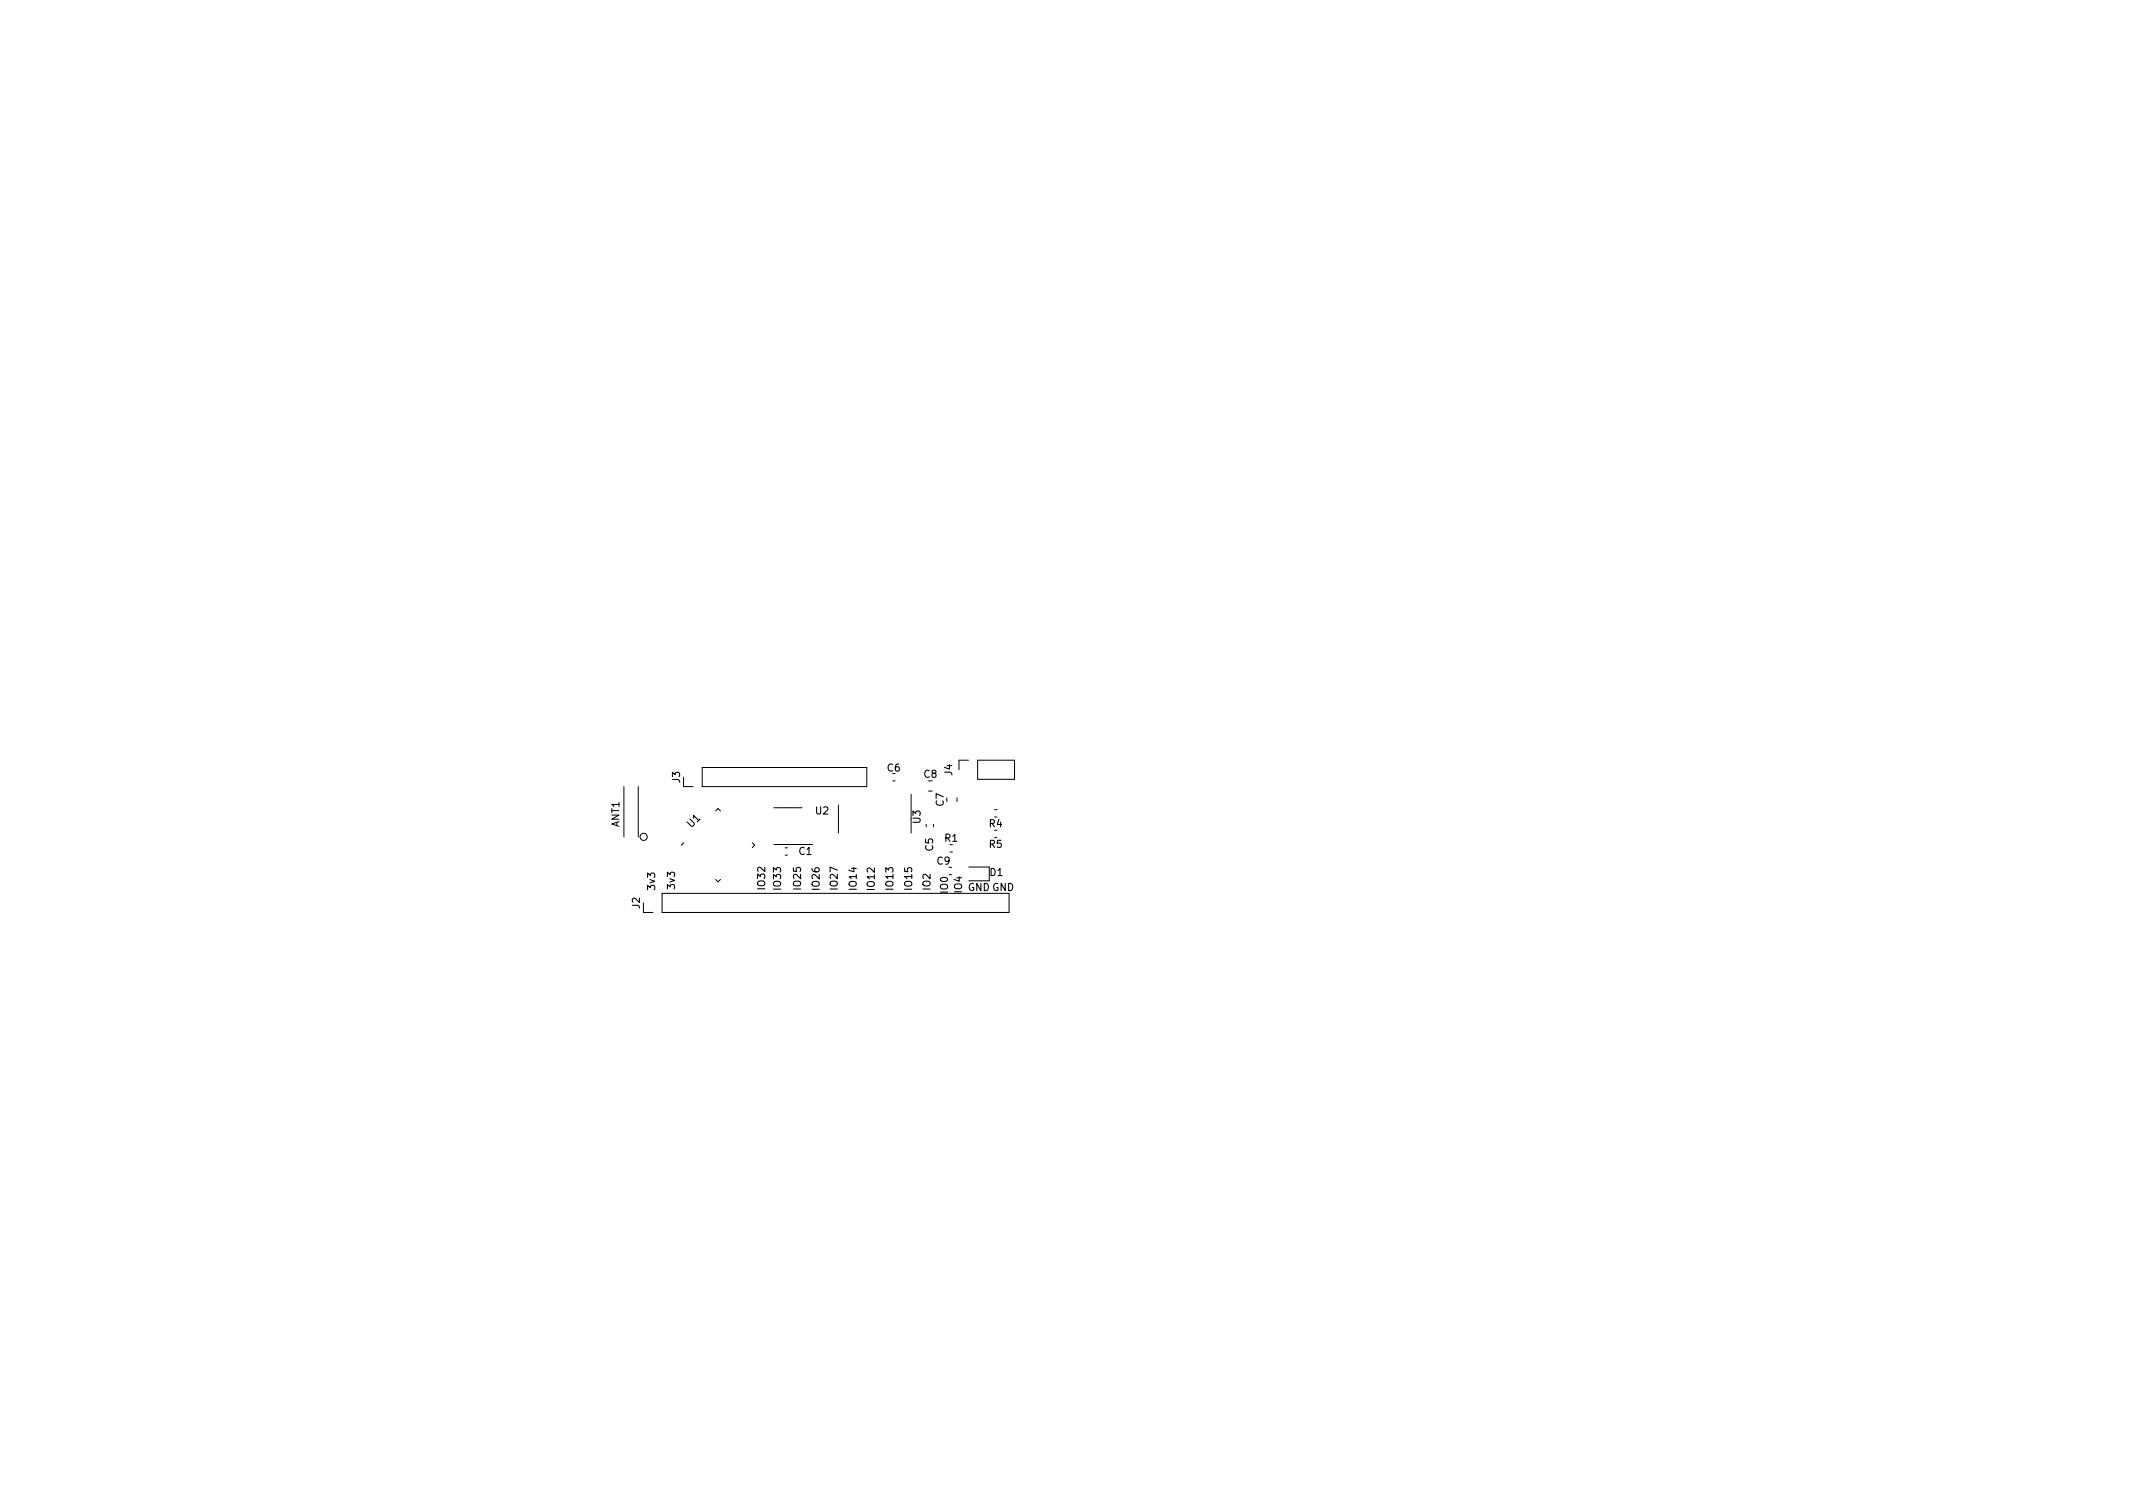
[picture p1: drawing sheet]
<svg xmlns="http://www.w3.org/2000/svg" width="297mm" height="210mm" viewBox="0 0 297 210" stroke-linecap="round" stroke-linejoin="round" font-family="sans-serif">
<defs><g id="words">
<g font-size="1.4">
<text x="123.6" y="107.4">C6</text>
<text x="132.6" y="108" transform="rotate(-90 132.6 108)">J4</text>
<text x="94.7" y="109" transform="rotate(-90 94.7 109)">J3</text>
<text x="113.6" y="113.4">U2</text>
<text x="128.7" y="108.3">C8</text>
<text x="131.4" y="112.2" transform="rotate(-90 131.4 112.2)">C7</text>
<text x="86.2" y="115.2" transform="rotate(-90 86.2 115.2)">ANT1</text>
<text x="96.3" y="115.3" transform="rotate(-45 96.3 115.3)">U1</text>
<text x="111.3" y="119">C1</text>
<text x="128.2" y="114.6" transform="rotate(-90 128.2 114.6)">U3</text>
<text x="129.9" y="118.5" transform="rotate(-90 129.9 118.5)">C5</text>
<text x="131.6" y="117.2">R1</text>
<text x="137.8" y="118.1">R5</text>
<text x="137.8" y="115.2">R4</text>
<text x="91.2" y="123.9" transform="rotate(-90 91.2 123.9)">3v3</text>
<text x="94" y="123.8" transform="rotate(-90 94 123.8)">3v3</text>
<text x="106.5" y="123.8" transform="rotate(-90 106.5 123.8)">IO32</text>
<text x="108.8" y="123.8" transform="rotate(-90 108.8 123.8)">IO33</text>
<text x="111.5" y="123.8" transform="rotate(-90 111.5 123.8)">IO25</text>
<text x="114.1" y="123.9" transform="rotate(-90 114.1 123.9)">IO26</text>
<text x="116.7" y="123.8" transform="rotate(-90 116.7 123.8)">IO27</text>
<text x="119.3" y="123.9" transform="rotate(-90 119.3 123.9)">IO14</text>
<text x="121.8" y="123.9" transform="rotate(-90 121.8 123.9)">IO12</text>
<text x="124.4" y="123.8" transform="rotate(-90 124.4 123.8)">IO13</text>
<text x="127" y="123.8" transform="rotate(-90 127 123.8)">IO15</text>
<text x="129.6" y="123.9" transform="rotate(-90 129.6 123.9)">IO2</text>
<text x="130.5" y="120.4">C9</text>
<text x="132" y="124.3" transform="rotate(-90 132 124.3)">IO0</text>
<text x="134" y="124.3" transform="rotate(-90 134 124.3)">IO4</text>
<text x="134.8" y="124.1">GND GND</text>
<text x="137.9" y="122">D1</text>
<text x="89.1" y="126.5" transform="rotate(-90 89.1 126.5)">J2</text>
</g>
</g></defs>
<g fill="none" stroke="#000" stroke-width=".14">
<path d="M86.9 109.5v7M88.9 109.5v7M95.2 108.2v1.3h1.3M95.2 117.3l-.3 .4M97.8 106.9h22.9v2.6h-22.9zM99.7 112.9l.3-.3 .3 .3M104.8 117.3l.3 .4-.3 .3M107.8 112.5h3.9M107.8 117.6h5.4M109.3 118.1h.4M109.3 119.1h.4M116.8 112.1v3.9"/>
<path d="M124.3 108.7h.4M126.9 110.6v5.4M129 114.8v.3M129.3 110.2h.5M130 114.8v.3M132.3 118.6h.3M133.3 111.1v.5M134.9 105.9h-1.4v1.3M136.1 105.9h5.2v2.6h-5.2zM138.5 112.7h.3M89.6 125.7v1.4h1.3M92.2 124.4h48.3v2.7h-48.3z"/>
<path d="M99.7 122.5l.3 .3 .3-.3M134.9 120.7h2.9v1.9h-2.9"/>
<circle cx="89.6" cy="116.5" r=".5"/>
</g>
<use href="#words"/>
</svg>
